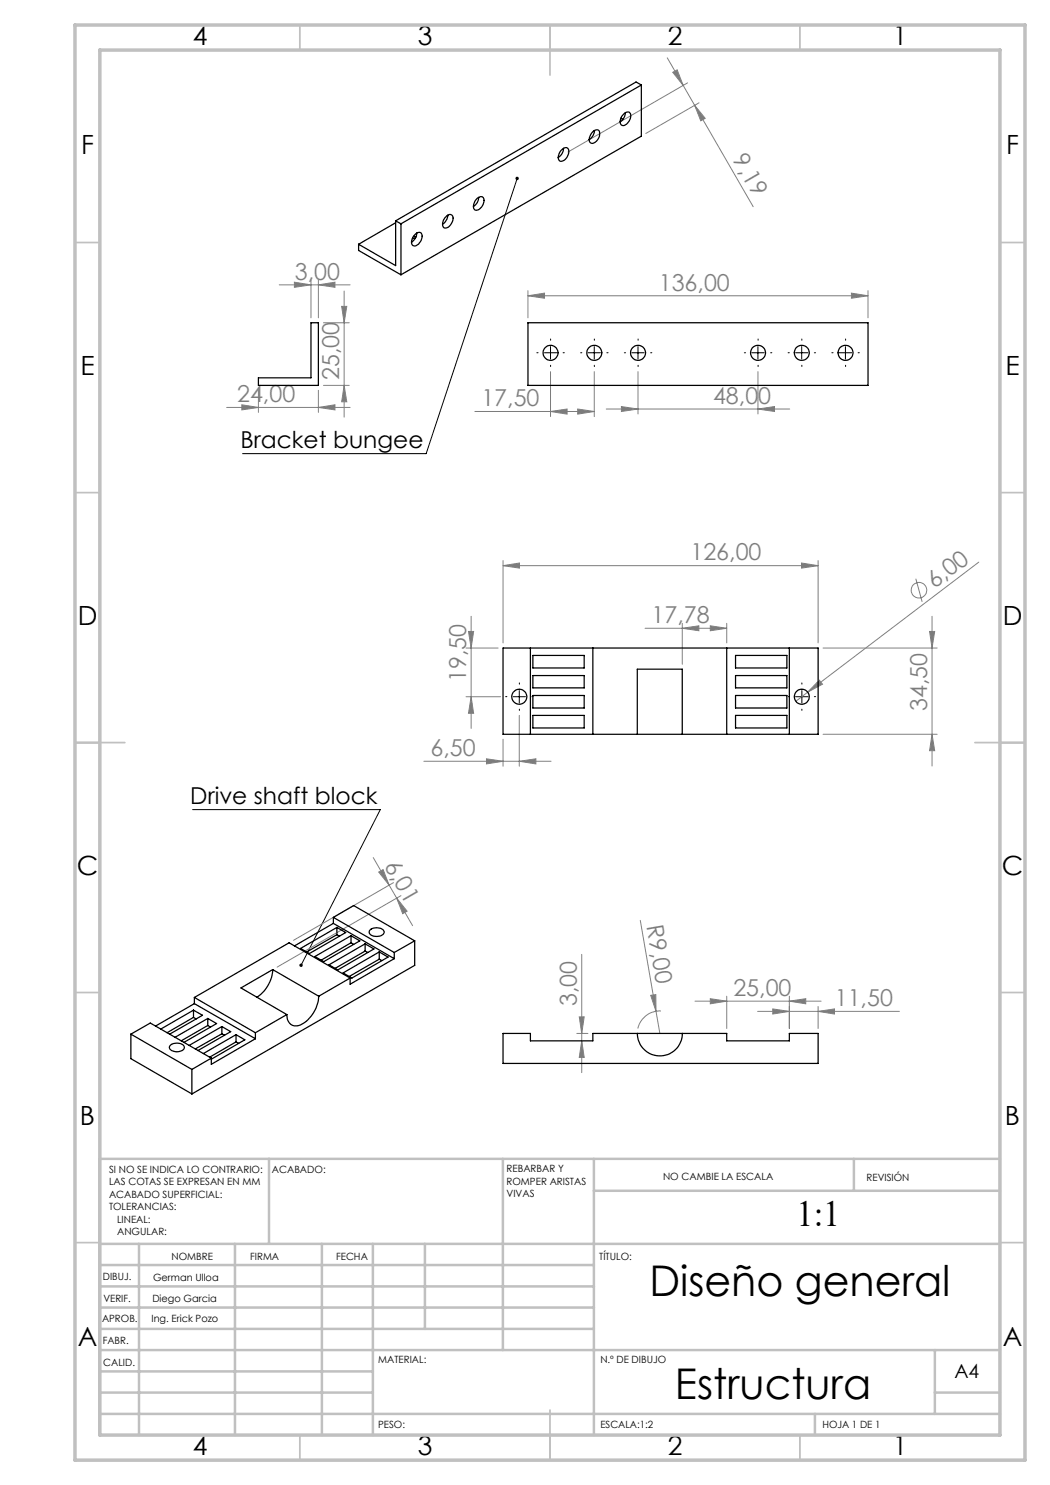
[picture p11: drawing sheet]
<svg xmlns="http://www.w3.org/2000/svg" width="210mm" height="297mm" viewBox="0 0 210 297" stroke-linecap="round" stroke-linejoin="round" font-family="sans-serif">
<defs><g id="words">
<g font-size="8.5">
<text x="129.9" y="259.3">Diseño general</text>
<text x="135" y="279.7">Estructura</text>
</g>
<text font-size="7.3" x="159.3" y="245.1">1:1</text>
<g font-size="5.3">
<text x="38.5" y="9">4</text>
<text x="83.5" y="9">3</text>
<text x="133.6" y="9">2</text>
<text x="178.6" y="9">1</text>
<text x="16.2" y="30.8">F</text>
<text x="201.2" y="30.8">F</text>
<text x="16.1" y="75">E</text>
<text x="201.1" y="75">E</text>
<text x="15.5" y="125">D</text>
<text x="200.5" y="125">D</text>
<text x="15.4" y="175">C</text>
<text x="200.4" y="175">C</text>
<text x="16" y="225">B</text>
<text x="201" y="225">B</text>
<text x="15.5" y="269.3">A</text>
<text x="200.5" y="269.3">A</text>
<text x="38.5" y="291">4</text>
<text x="83.5" y="291">3</text>
<text x="133.6" y="291">2</text>
<text x="178.6" y="291">1</text>
</g>
<g font-size="4.7" fill="#808080">
<text x="146.4" y="31.9" transform="rotate(60 146.4 31.9)">9,19</text>
<text x="59" y="55.9">3,00</text>
<text x="131.7" y="58.1">136,00</text>
<text x="67.8" y="76" transform="rotate(-90 67.8 76)">25,00</text>
<text x="47.4" y="80.4">24,00</text>
<text x="96.3" y="81.3">17,50</text>
<text x="142.6" y="80.8">48,00</text>
<text x="138.1" y="112.1">126,00</text>
<text x="186.9" y="117.8" transform="rotate(-37 186.9 117.8)">6,00</text>
<text x="130.3" y="124.6">17,78</text>
<text x="93.2" y="136.4" transform="rotate(-90 93.2 136.4)">19,50</text>
<text x="185.4" y="142.2" transform="rotate(-90 185.4 142.2)">34,50</text>
<text x="86.1" y="151.2">6,50</text>
<text x="76.8" y="173.1" transform="rotate(60 76.8 173.1)">6,01</text>
<text x="129.3" y="185.2" transform="rotate(80 129.3 185.2)">R9,00</text>
<text x="115.4" y="201.2" transform="rotate(-90 115.4 201.2)">3,00</text>
<text x="146.7" y="199.2">25,00</text>
<text x="167" y="201.3">11,50</text>
</g>
<g font-size="4.7">
<text x="48.1" y="89.7">Bracket bungee</text>
<text x="38.1" y="160.8">Drive shaft block</text>
</g>
<text font-size="3.9" x="190.9" y="275.5">A4</text>
<g font-size="2">
<text x="21.8" y="234.6">SI NO SE INDICA LO CONTRARIO:</text>
<text x="21.8" y="237.1">LAS COTAS SE EXPRESAN EN MM</text>
<text x="21.8" y="239.6">ACABADO SUPERFICIAL:</text>
<text x="54.4" y="234.6">ACABADO:</text>
<text x="101.3" y="234.5">REBARBAR Y</text>
<text x="101.3" y="237">ROMPER ARISTAS</text>
<text x="101.3" y="239.5">VIVAS</text>
<text x="132.6" y="236">NO CAMBIE LA ESCALA</text>
<text x="173.3" y="236.2">REVISIÓN</text>
<text x="21.8" y="242.1">TOLERANCIAS:</text>
<text x="23.4" y="244.6">LINEAL:</text>
<text x="23.4" y="247.1">ANGULAR:</text>
<text x="34.3" y="252">NOMBRE</text>
<text x="50" y="251.9">FIRMA</text>
<text x="67.2" y="251.9">FECHA</text>
<text x="119.9" y="251.9">TÍTULO:</text>
<text x="20.6" y="256.1">DIBUJ.</text>
<text x="30.6" y="256.1">German Ulloa</text>
<text x="20.7" y="260.3">VERIF.</text>
<text x="30.5" y="260.3">Diego Garcia</text>
<text x="20.4" y="264.4">APROB.</text>
<text x="20.5" y="268.8">FABR.</text>
<text x="30.3" y="264.4">Ing. Erick Pozo</text>
<text x="20.7" y="273.1">CALID.</text>
<text x="75.6" y="272.5">MATERIAL:</text>
<text x="120.1" y="272.5">N.º DE DIBUJO</text>
<text x="75.6" y="285.5">PESO:</text>
<text x="120.1" y="285.6">ESCALA:1:2</text>
<text x="164.5" y="285.6">HOJA 1 DE 1</text>
</g>
</g></defs>
<g fill="none" stroke="#808080" stroke-width=".2">
<path d="M133.5 11.6l17.1 29.7M134.5 14.5l.9-.5 1.2 3.1zM137.5 16.6l-23.9 13.8M138.9 21.1l2.1 2.6-.8 .5zM139.8 20.6l-10.6 6.1M55.8 57h14.2M58.9 56.4l3.3 .6-3.3 .5zM62.2 55.9v7.7M63.7 57l3.3-.6v1.1zM63.7 55.9v7.7M68.8 58.2v25.2M105.6 59.2l3.3-.6v1.1z"/>
<path d="M105.6 58.1v5.5M105.6 59.2h68M170.3 58.6l3.3 .6-3.3 .5zM173.6 58.1v5.5M51.7 78.1v4.4M63.7 78.1v4.4M64.7 77.1h5.1M64.7 64.6h5.1M68.3 61.3h1.1l-.6 3.3zM68.8 77.1l.6 3.3h-1.1zM110.1 74.3v9M118.9 74.3v9"/>
<path d="M127.6 74.3v8.5M151.6 74.3v8.5M45.3 81.5h24.7M48.4 81l3.3 .5-3.3 .5zM63.7 81.5l3.3-.5v1zM95 82.3h23.9M110.1 82.3l3.3-.5v1zM115.5 81.8l3.4 .5-3.4 .5zM121.2 81.8h36.7M124.3 81.3l3.3 .5-3.3 .5zM151.6 81.8l3.3-.5v1zM100.6 113.1l3.3-.5v1z"/>
<path d="M100.6 112.1v16.5M100.6 113.1h63M160.3 112.6l3.3 .5-3.3 .5zM163.6 112.1v16.5M183.2 115.7l1.2 4.7M195.8 112.4l-34.3 26M93.2 139.3h6.9M93.2 129.6h6.4M93.7 126.3h1l-.5 3.3zM94.2 123.3v22.4M94.2 139.3l.5 3.4h-1zM129 125.7h16.3"/>
<path d="M136.5 125.7l3.3-.5v.9zM136.5 124.7v8.2M142.1 125.2l3.2 .5-3.2 .4zM145.3 124.7v3.9M161.5 138.4l-2.3 1.9M163.9 136l.6 .8-3 1.6zM164.6 129.6h22.8M185.9 126.3h1l-.5 3.3zM186.4 123.3v29.9M84.8 152.3h25.4M97.3 151.8l3.3 .5-3.3 .5zM100.6 147.8v5.4"/>
<path d="M103.9 152.3l3.3-.5v1zM103.9 143.1v10.1M164.6 146.9h22.8M186.4 146.9l.5 3.2h-1zM74.6 171.5l3.2 5.5M75.7 174.4l.9-.5 1.2 3.1zM77.8 177l1.5 2.6M78.7 176.5l-20 11.6M79.3 179.6l2.1 2.6-.9 .5zM79.3 179.6l3.2 5.5M80.2 179.1l-24.8 14.3M116.3 190.9v23.6"/>
<path d="M128.1 184.1l3.1 18.1M130.1 199.1l1.1-.2v3.3zM142.1 199.7l3.2 .5-3.2 .6zM145.3 199.2v6.5M157.9 199.2v6.5M115.4 206.7h2.2M115.9 203.4h.9l-.5 3.3zM116.3 208.2l.5 3.3h-.9zM131.2 202.2l.8 4.5M132.2 202.2a4.5 4.5 0 0 0-4.6 3.5M139 200.2h25.2M151.5 202.3h28.4"/>
<path d="M154.6 201.8l3.3 .5-3.3 .5zM157.9 200.2l3.2-.5v1.1zM163.6 202.3l3.3-.5v1zM163.6 201.3v4.4"/>
<circle cx="183.8" cy="118" r="1.55"/>
</g>
<g fill="none" stroke="#000" stroke-width=".2" stroke-dasharray="15.2 1.3 1.3 1.3">
<path d="M107.6 70.6h-.2M110.1 68.1v-.3M110.1 73.1v.2M112.6 70.6h.3M116.4 70.6h-.3M118.9 68.1v-.3M118.9 73.1v.2M121.4 70.6h.2M125.1 70.6h-.2M127.6 68.1v-.3M127.6 73.1v.2M130.1 70.6h.3"/>
<path d="M149.1 70.6h-.2M151.6 68.1v-.3M151.6 73.1v.2M154.1 70.6h.3M157.9 70.6h-.3M160.4 68.1v-.3M160.4 73.1v.2M162.9 70.6h.2M166.6 70.6h-.2M169.1 68.1v-.3M169.1 73.1v.2M171.6 70.6h.3"/>
<path d="M101.4 139.3h-.3M103.9 136.8v-.2M106.4 139.3h.2M157.9 139.3h-.3M160.4 136.8v-.2M162.9 139.3h.2M103.9 141.8v.3M160.4 141.8v.3"/>
</g>
<g fill="none" stroke="#000" stroke-width=".2">
<path d="M103.4 35.7l-18.2 55h-36.7M108.9 70.6h2.4M110.1 69.3v2.5M117.6 70.6h2.5M118.9 69.3v2.5M126.4 70.6h2.4M127.6 69.3v2.5M150.4 70.6h2.5M151.6 69.3v2.5M159.1 70.6h2.5M160.3 69.3v2.5M167.9 70.6h2.5"/>
<path d="M169.1 69.3v2.5M102.6 139.3h2.5M103.9 138.1v2.5M159.1 139.3h2.5M160.4 138.1v2.5M38.5 161.9h37.6l-15.9 31.1"/>
</g>
<g fill="none" stroke="#c0c0c0" stroke-width=".35">
<path d="M60 5v5M110 5v10M160 5v5M15 48.5h5M200 48.5h5M15 98.5h5M200 98.5h5M15 148.5h10M195 148.5h10M15 198.5h5M200 198.5h5M15 248.5h5"/>
<path d="M200 248.5h5M60 287v5M110 282v10M160 287v5"/>
</g>
<g fill="none" stroke="#c0c0c0" stroke-width=".5">
<path d="M53.8 231.8v17M100.6 231.8v38.2M118.8 231.8v55.2M118.8 238.2h81.2M170.8 231.8v6.4M200 231.8h-180v55.2M20 248.8h180M20 257.3h98.8M20 253h98.8M27.8 248.8v38.2M47 248.8v38.2M64.4 248.8v38.2"/>
<path d="M74.6 248.8v38.2M85 248.8v17M20 265.8h98.8M20 261.5h98.8M20 278.5h54.6M20 274.3h54.6M20 270h180M187 278.5h13M187 270v12.8M20 282.8h180M163 282.8v4.2"/>
</g>
<path d="M15 5h190v287h-190zM20 10h180v277h-180z" fill="none" stroke="#c0c0c0" stroke-width=".7"/>
<path d="M103.2 35.5a.34 .34 0 0 0 0 .5 .34 .34 0 0 0 .5-.1 .34 .34 0 0 0-.2-.5l-.1 .3 .1-.3zM59.9 192.8v.3l.1 .2 .2-.3-.1 .4a.34 .34 0 0 0 .4-.2 .34 .34 0 0 0-.1-.4 .34 .34 0 0 0-.5 0z" fill="#000"/>
<g fill="#808080">
<path d="M130.1 199.1l1.1-.2v3.3z"/>
<path d="M163.9 136l.6 .8-3 1.6z"/>
<path d="M79.3 179.6l2.1 2.6-.9 .5zM75.7 174.4l.9-.5 1.2 3.1z"/>
<path d="M142.1 125.2l3.2 .5-3.2 .4zM136.5 125.7l3.3-.5v.9zM103.9 152.3l3.3-.5v1zM97.3 151.8l3.3 .5-3.3 .5z"/>
<path d="M48.4 81l3.3 .5-3.3 .5zM63.7 81.5l3.3-.5v1zM105.6 59.2l3.3-.6v1.1zM170.3 58.6l3.3 .6-3.3 .5zM124.3 81.3l3.3 .5-3.3 .5zM151.6 81.8l3.3-.5v1zM110.1 82.3l3.3-.5v1zM115.5 81.8l3.4 .5-3.4 .5zM142.1 199.7l3.2 .5-3.2 .6zM157.9 200.2l3.2-.5v1.1zM154.6 201.8l3.3 .5-3.3 .5zM163.6 202.3l3.3-.5v1zM100.6 113.1l3.3-.5v1zM160.3 112.6l3.3 .5-3.3 .5z"/>
<path d="M63.7 57l3.3-.6v1.1zM58.9 56.4l3.3 .6-3.3 .5z"/>
<path d="M68.8 77.1l.6 3.3h-1.1zM68.3 61.3h1.1l-.6 3.3zM116.3 208.2l.5 3.3h-.9zM115.9 203.4h.9l-.5 3.3zM94.2 139.3l.5 3.4h-1zM93.7 126.3h1l-.5 3.3z"/>
<path d="M185.9 126.3h1l-.5 3.3zM186.4 146.9l.5 3.2h-1z"/>
<path d="M134.5 14.5l.9-.5 1.2 3.1zM138.9 21.1l2.1 2.6-.8 .5z"/>
</g>
<g fill="none" stroke="#000" stroke-width=".25">
<path d="M128.3 17v10.2l-48.1 27.8M128.3 17l-48.1 27.8M128.3 17l-1.1-.6-48.1 27.8M95.3 39.8a.82 .82 0 0 1 1.4-.1 1.87 1.87 0 0 1-1.7 2.3 1.57 1.57 0 0 1 .3-2.2zM95.7 39.5a2.23 2.23 0 0 1-1 1.8M112.2 30.1a.9 .9 0 0 1 1.5-.3 1.9 1.9 0 0 1-1.7 2.4 1.42 1.42 0 0 1 .2-2.1zM112.7 29.7a2.23 2.23 0 0 1-1 1.8M118.4 26.5a.8 .8 0 0 1 .8-.6 .8 .8 0 0 1 .7 .7 1.89 1.89 0 0 1-1.6 2 1.08 1.08 0 0 1-.2-1.6zM118.9 26.1a2.23 2.23 0 0 1-1.1 1.8M124.2 23.6l.4 .3M124.6 23a.8 .8 0 0 1 .8-.6 .8 .8 0 0 1 .8 .6 2.09 2.09 0 0 1-1.6 2.1 .91 .91 0 0 1-.4-1.5zM125.1 22.5a2.37 2.37 0 0 1-1.1 1.9"/>
<path d="M71.7 48.9v1.2l8.5 4.9M79.1 44.2l1.1 .6M79.1 44.2v8.9l-7.4-4.2M79.1 44.6l-7.4 4.3M80.2 44.8v10.2M82.7 47.3l.5 .1M82.9 47a.82 .82 0 0 1 1.4-.2 1.94 1.94 0 0 1-1.5 2.4 1.13 1.13 0 0 1-.2-1.8zM83.1 47.6l-.6 .1M83.4 46.6a2.23 2.23 0 0 1-1.1 1.8M89 43.6a1.02 1.02 0 0 1 1.5-.5 1.84 1.84 0 0 1-1.7 2.5 1.5 1.5 0 0 1 .2-2zM89.5 43.1h.1M89.6 43a2.49 2.49 0 0 1-1.1 1.9"/>
<path d="M62.2 64.6h1.5v12.5h-12v-1.5h10.5zM105.6 64.6h68v12.5h-68zM106.1 129.6v17.3M106.6 131.1h10.2v2.5h-10.2zM106.6 135.1h10.2v2.5h-10.2zM106.6 139.1h10.2v2.5h-10.2zM118.6 129.6v17.3M145.3 129.6v17.3M147.1 131.1h10.3v2.5h-10.3zM147.1 139.1h10.3v2.5h-10.3zM147.1 135.1h10.3v2.5h-10.3zM157.9 129.6v17.3"/>
<path d="M106.6 143.1h10.2v2.5h-10.2zM127.5 146.9h9M127.5 146.9h-26.9v-17.3h63v17.3h-27.1M127.5 146.9v-13.1h9v13.1M147.1 143.1h10.3v2.5h-10.3zM38.9 199.5l12.2 7M38.9 199.5v1.2M54.5 193.9a7 7 0 0 1-3.1 5.5M54.5 193.9l-6.3 3.7 9.2 5.3M54.5 193.9l9.2 5.3M60.1 189.7l7.3-4.2 1.7 1-7.2 4.2zM63 191.3l7.2-4.2 1.8 1.1-7.3 4.1z"/>
<path d="M63.7 199.2a6.6 6.6 0 0 1-4.3 6 1.93 1.93 0 0 1-2-2.3M65.8 193l7.2-4.2 1.8 1-7.2 4.2zM66.7 184.7l12.1 7M66.7 184.7l-7.8 4.5M66.7 183.5l12.1 7M66.7 183.5v1.2M66.7 183.5l4-2.4 12.2 7.1M67.4 186.9l-6.1 3.5M67.4 186.9l.5 .4M67.4 185.5v1.4M68.6 194.6l7.2-4.2 1.8 1-7.2 4.2zM70 195.6l-6.3 3.6"/>
<path d="M70 195.6l-12.2-7-18.9 10.9M70.2 188.6l-6 3.4M70.2 188.6l.5 .3M70.2 187.1v1.5M73 190.2l-6 3.5M73 190.2l.6 .3M73 188.8v1.4M74.1 185.9a1.99 1.99 0 0 1 2.7 .4 1.53 1.53 0 0 1-2.1 .9 .76 .76 0 0 1-.8-.4 .76 .76 0 0 1 .2-.9zM75.8 191.8l-6 3.5M75.8 191.8l.6 .3M75.8 190.4v1.4M78.8 191.7l-8.8 5.1v-1.2"/>
<path d="M78.8 190.5v1.2M82.9 188.2l-4.1 2.3M82.9 188.2v4.9l-44.5 25.7M26.2 206.8l12.2 7.1M26.2 206.8l3.9-2.2 12.2 7M26.2 206.8v4.9l12.2 7.1M34.1 209a2.09 2.09 0 0 1 2.7 .3 .92 .92 0 0 1-1 1 1.51 1.51 0 0 1-1.9-.9zM38.4 213.9v4.9M38.7 202l1.8 1.1-6.6 3.7M38.7 202l-6.5 3.8M38.7 203.5l-5.3 3M38.7 203.5l.5 .3"/>
<path d="M38.7 202v1.5M38.9 200.7l-7.8 4.5M38.9 200.7l12.2 7M41.6 203.7l1.7 1-6.5 3.8M41.6 203.7l-6.6 3.8M41.6 205.1l-5.4 3.1M41.6 205.1l.5 .3M41.6 203.7v1.4M42.3 211.6l-3.9 2.3M44.4 205.3l1.7 1-6.5 3.8M44.4 205.3l-6.6 3.8M44.4 206.8l-5.3 3"/>
<path d="M44.4 206.8l.5 .2M44.4 205.3v1.5M47.2 206.9l1.8 1.1-6.7 3.8M47.2 206.9l-6.5 3.8M47.2 208.4l-5.3 3.1M47.2 208.4l.5 .3M47.2 206.9v1.5M51.1 207.7l-8.8 5.2v-1.3M51.1 206.5v1.2M57.4 202.9l-6.3 3.6M100.6 206.7h5.5v1.5h12.5v-1.5h26.7v1.5h12.6v-1.5h5.7v6h-63zM127.5 206.7a4.5 4.5 0 0 0 4.5 4.5 4.5 4.5 0 0 0 4.5-4.5"/>
<circle cx="110.1" cy="70.6" r="1.51"/>
<circle cx="118.9" cy="70.6" r="1.51"/>
<circle cx="127.6" cy="70.6" r="1.51"/>
<circle cx="151.6" cy="70.6" r="1.5"/>
<circle cx="160.4" cy="70.6" r="1.5"/>
<circle cx="169.1" cy="70.6" r="1.5"/>
<circle cx="103.9" cy="139.4" r="1.49"/>
<circle cx="160.4" cy="139.3" r="1.48"/>
</g>
<use href="#words"/>
</svg>
